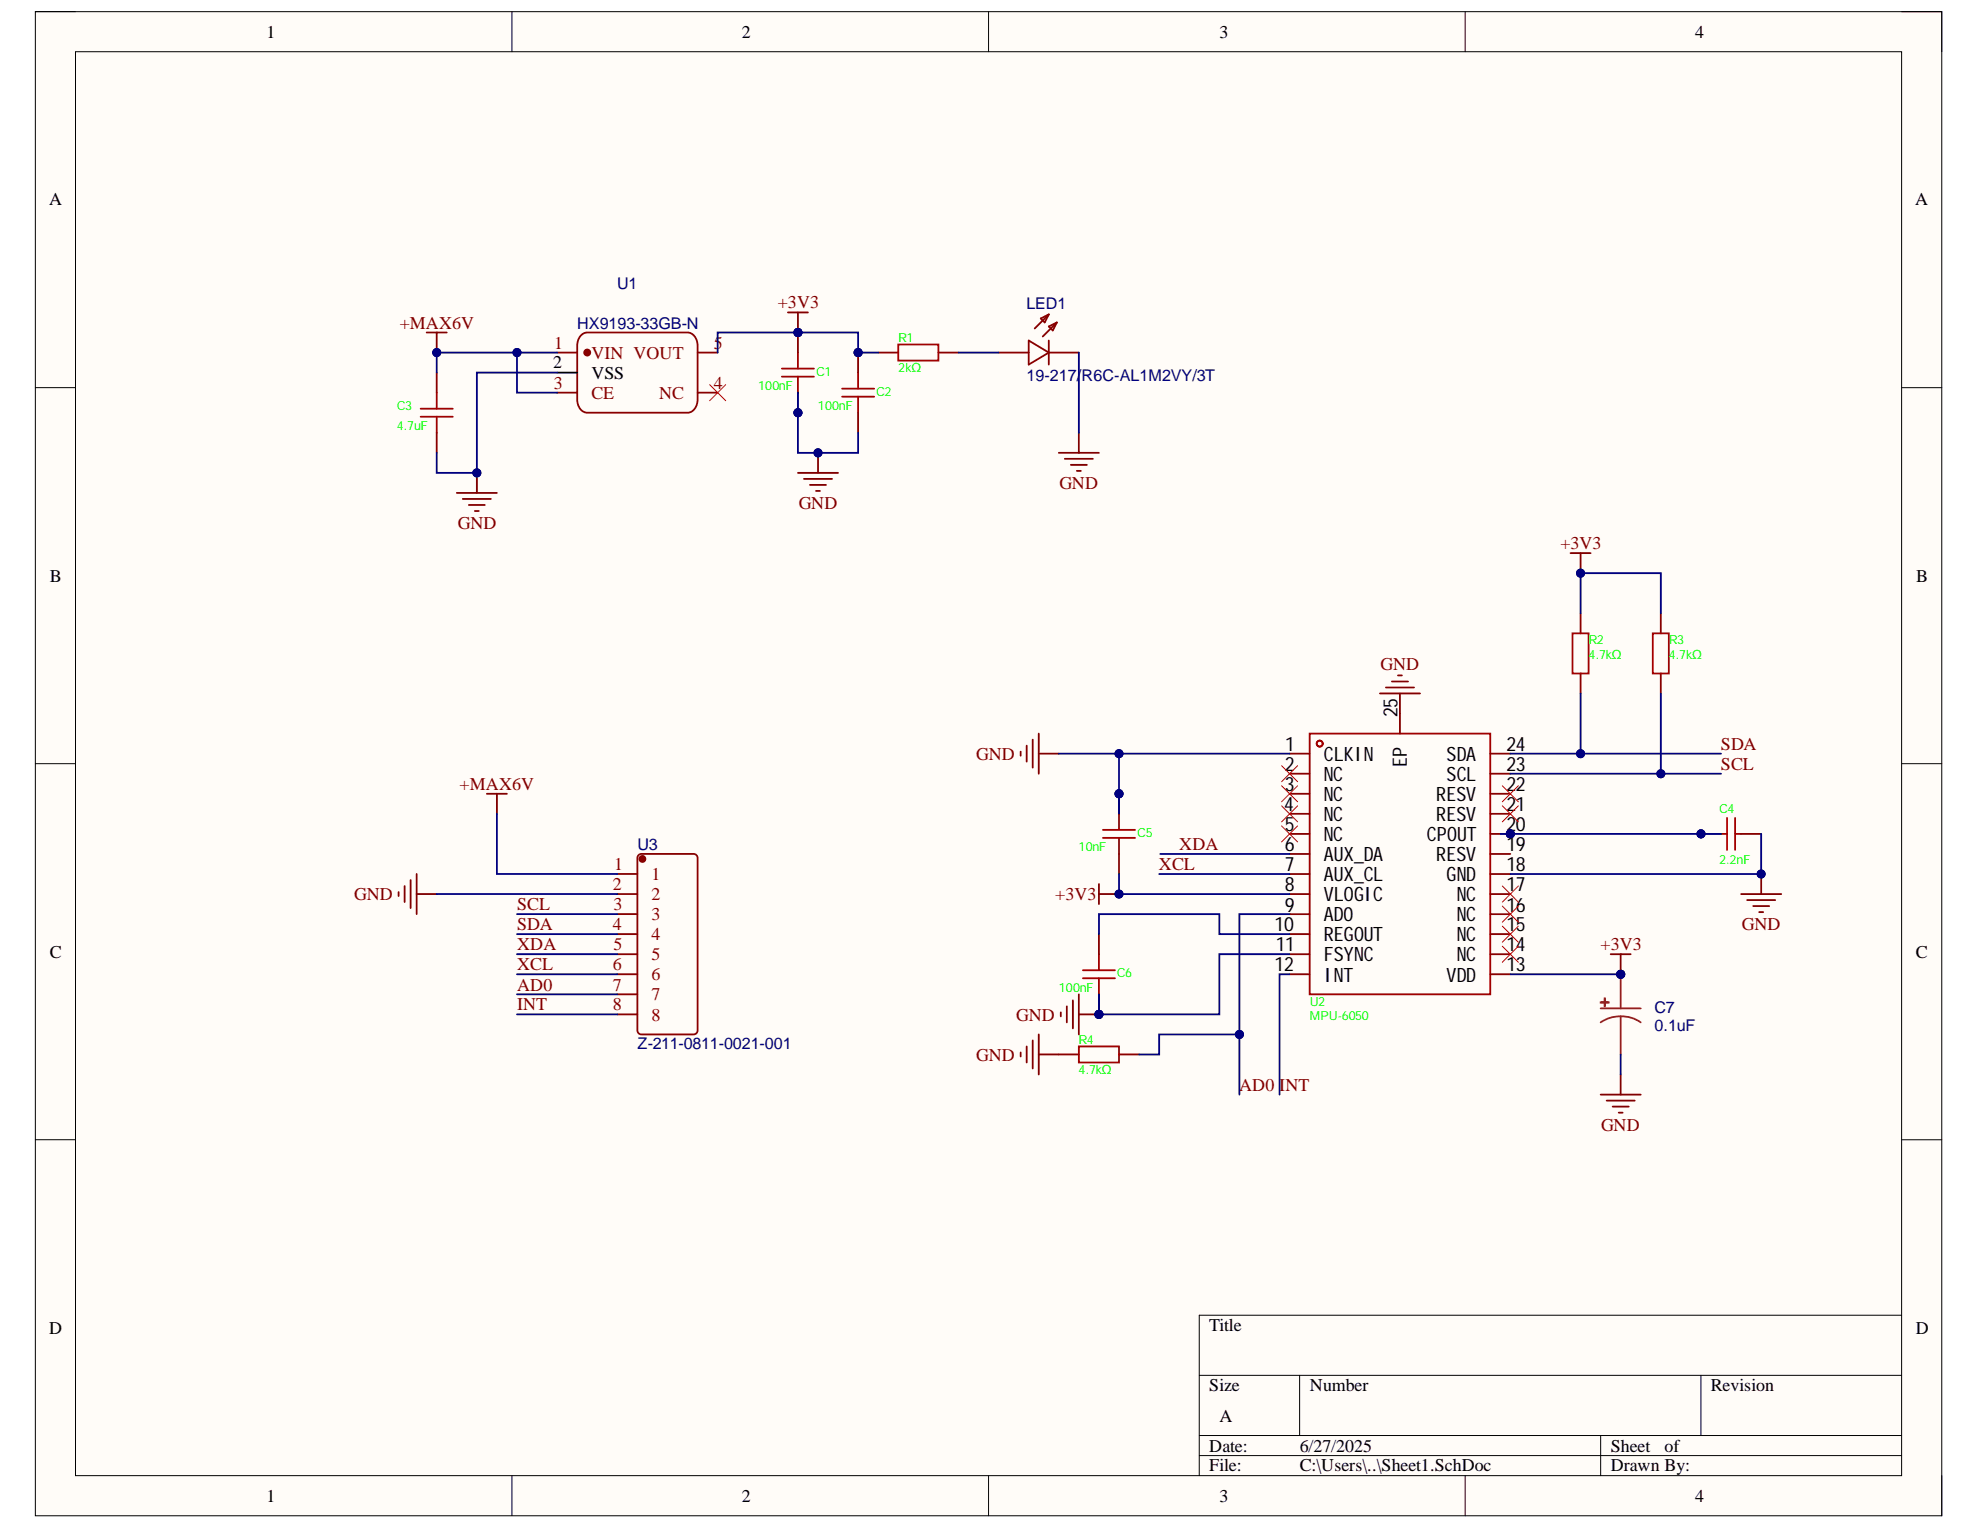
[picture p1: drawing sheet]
<svg xmlns="http://www.w3.org/2000/svg" width="279mm" height="216mm" viewBox="0 0 279 216" stroke-linecap="round" stroke-linejoin="round" font-family="sans-serif">
<defs><g id="words">
<g font-size="2.8">
<text x="197.2" y="101.2" transform="rotate(-90 197.2 101.2)">25</text>
<text x="181.4" y="106">1</text>
<text x="186.8" y="107.3">CLKIN</text>
<text x="204.1" y="107.3">SDA</text>
<text x="212.6" y="106">24</text>
<text x="181.3" y="108.8">2</text>
<text x="181.3" y="111.6">3</text>
<text x="186.8" y="110.2">NC</text>
<text x="186.8" y="113">NC</text>
<text x="198.5" y="108.2" transform="rotate(-90 198.5 108.2)">EP</text>
<text x="202.7" y="113">RESV</text>
<text x="204.1" y="110.2">SCL</text>
<text x="212.6" y="111.6">22</text>
<text x="212.6" y="108.8">23</text>
<text x="181.2" y="114.4">4</text>
<text x="181.3" y="117.3">5</text>
<text x="186.8" y="115.9">NC</text>
<text x="186.8" y="118.7">NC</text>
<text x="201.3" y="118.7">CPOUT</text>
<text x="202.7" y="115.9">RESV</text>
<text x="212.6" y="117.3">20</text>
<text x="212.6" y="114.4">21</text>
<text x="181.3" y="120.1">6</text>
<text x="181.3" y="123">7</text>
<text x="181.3" y="125.8">8</text>
<text x="186.8" y="121.5">AUX_DA</text>
<text x="186.8" y="124.3">AUX_CL</text>
<text x="202.7" y="121.5">RESV</text>
<text x="204.1" y="124.3">GND</text>
<text x="212.6" y="125.8">17</text>
<text x="212.6" y="123">18</text>
<text x="212.6" y="120.1">19</text>
<text x="179.9" y="131.4">10</text>
<text x="181.3" y="128.6">9</text>
<text x="186.8" y="127.2">VLOGIC</text>
<text x="186.8" y="130">AD0</text>
<text x="205.6" y="130">NC</text>
<text x="205.6" y="127.2">NC</text>
<text x="212.6" y="131.4">15</text>
<text x="212.6" y="128.6">16</text>
<text x="179.9" y="137.1">12</text>
<text x="180" y="134.2">11</text>
<text x="186.8" y="132.9">REGOUT</text>
<text x="186.8" y="135.6">FSYNC</text>
<text x="205.6" y="135.6">NC</text>
<text x="205.6" y="132.9">NC</text>
<text x="212.6" y="137.1">13</text>
<text x="212.6" y="134.2">14</text>
<text x="186.8" y="138.5">INT</text>
<text x="204.1" y="138.5">VDD</text>
</g>
<g font-size="2.5">
<text x="37.6" y="5.3">1</text>
<text x="104.7" y="5.3">2</text>
<text x="172.1" y="5.3">3</text>
<text x="239.2" y="5.3">4</text>
<text x="6.9" y="29">A</text>
<text x="270.2" y="29">A</text>
<text x="78" y="52">2</text>
<text x="83.5" y="53.4">VSS</text>
<text x="7" y="82.1">B</text>
<text x="270.4" y="82.1">B</text>
<text x="7" y="135.1">C</text>
<text x="270.3" y="135.1">C</text>
<text x="6.9" y="188.2">D</text>
<text x="170.6" y="187.9">Title</text>
<text x="270.3" y="188.2">D</text>
<text x="170.6" y="196.3">Size</text>
<text x="184.8" y="196.3">Number</text>
<text x="241.4" y="196.3">Revision</text>
<text x="172.1" y="200.6">A</text>
<text x="170.6" y="204.9">Date:</text>
<text x="170.6" y="207.6">File:</text>
<text x="183.4" y="204.9">6/27/2025</text>
<text x="183.4" y="207.6">C:\Users\..\Sheet1.SchDoc</text>
<text x="227.3" y="204.9">Sheet</text>
<text x="227.3" y="207.6">Drawn By:</text>
<text x="234.9" y="204.9">of</text>
<text x="37.6" y="211.9">1</text>
<text x="104.7" y="211.9">2</text>
<text x="172.1" y="211.9">3</text>
<text x="239.2" y="211.9">4</text>
</g>
<g font-size="2.5" fill="#800000">
<text x="56.4" y="46.4">+MAX6V</text>
<text x="109.8" y="43.5">+3V3</text>
<text x="112.7" y="71.8">GND</text>
<text x="149.5" y="69">GND</text>
<text x="64.6" y="74.6">GND</text>
<text x="220.2" y="77.5">+3V3</text>
<text x="194.8" y="94.5">GND</text>
<text x="137.7" y="107.2">GND</text>
<text x="242.8" y="105.8">SDA</text>
<text x="64.9" y="111.5">+MAX6V</text>
<text x="242.8" y="108.6">SCL</text>
<text x="166.4" y="119.9">XDA</text>
<text x="163.5" y="122.8">XCL</text>
<text x="50" y="127">GND</text>
<text x="73" y="128.5">SCL</text>
<text x="73" y="131.2">SDA</text>
<text x="148.9" y="127">+3V3</text>
<text x="245.8" y="131.2">GND</text>
<text x="73" y="134.1">XDA</text>
<text x="73" y="136.9">XCL</text>
<text x="225.8" y="134.1">+3V3</text>
<text x="73" y="139.8">AD0</text>
<text x="73" y="142.6">INT</text>
<text x="137.7" y="149.7">GND</text>
<text x="143.4" y="144">GND</text>
<text x="174.9" y="153.9">AD0 INT</text>
<text x="225.9" y="159.6">GND</text>
</g>
<g font-size="2.5" fill="#800">
<text x="78.2" y="49.2">1</text>
<text x="83.5" y="50.6">VIN VOUT</text>
<text x="100.7" y="49.2">5</text>
<text x="78.1" y="54.9">3</text>
<text x="83.5" y="56.3">CE</text>
<text x="93" y="56.3">NC</text>
<text x="100.7" y="54.9">4</text>
<text x="86.5" y="125.6">2</text>
<text x="86.7" y="122.8">1</text>
<text x="91.9" y="124.1">1</text>
<text x="86.5" y="131.2">4</text>
<text x="86.6" y="128.5">3</text>
<text x="91.9" y="127">2</text>
<text x="91.9" y="129.8">3</text>
<text x="86.5" y="136.9">6</text>
<text x="86.6" y="134.1">5</text>
<text x="91.9" y="132.7">4</text>
<text x="91.9" y="135.5">5</text>
<text x="86.5" y="139.8">7</text>
<text x="86.5" y="142.6">8</text>
<text x="91.9" y="138.3">6</text>
<text x="91.9" y="141.1">7</text>
<text x="91.9" y="144">8</text>
</g>
<g font-size="2.3" fill="#000080">
<text x="87.1" y="40.7">U1</text>
<text x="81.4" y="46.4">HX9193-33GB-N</text>
<text x="144.8" y="43.6">LED1</text>
<text x="144.8" y="53.8">19-217/</text>
<text x="152.6" y="53.8">R6C-AL1M2VY/3T</text>
<text x="90" y="120">U3</text>
<text x="233.5" y="142.9">C7</text>
<text x="90" y="148.1">Z-211-0811-0021-001</text>
<text x="233.5" y="145.4">0.1uF</text>
</g>
<g font-size="1.8" fill="#0f0">
<text x="115.2" y="53.1">C1</text>
<text x="126.7" y="48.3">R1</text>
<text x="126.7" y="52.5">2kΩ</text>
<text x="56" y="57.9">C3</text>
<text x="107" y="55">100nF</text>
<text x="115.4" y="57.9">100nF</text>
<text x="123.6" y="55.9">C2</text>
<text x="56" y="60.7">4.7uF</text>
<text x="224.2" y="90.9">R2</text>
<text x="224.2" y="93">4.7kΩ</text>
<text x="235.5" y="90.9">R3</text>
<text x="235.5" y="93">4.7kΩ</text>
<text x="160.5" y="118.1">C5</text>
<text x="242.6" y="114.8">C4</text>
<text x="152.2" y="120.1">10nF</text>
<text x="242.6" y="121.9">2.2nF</text>
<text x="157.6" y="137.9">C6</text>
<text x="149.4" y="140">100nF</text>
<text x="184.8" y="141.9">U2</text>
<text x="184.8" y="143.9">MPU-6050</text>
<text x="152.2" y="147.3">R4</text>
<text x="152.2" y="151.5">4.7kΩ</text>
</g>
</g></defs>
<path d="M5 1.6h269v212.3h-269z" fill-rule="evenodd" fill="#fffcf8"/>
<path d="M5 1.6h269v212.3h-269z" fill="none" stroke="#000" stroke-width=".14"/>
<path d="M10.7 7.3h257.6v200.9h-257.6z" fill-rule="evenodd" fill="#fffcf8"/>
<g fill="none" stroke="#000" stroke-width=".14">
<path d="M5 1.6h5.7M10.7 7.3h257.6v200.9h-257.6zM72.2 1.6v5.7M139.5 1.6v5.7M206.8 1.6v5.7M268.3 1.6h5.7v5.7M5 54.7h5.7M268.3 54.7h5.7M5 107.8h5.7M268.3 107.8h5.7M5 160.8h5.7M268.3 160.8h5.7"/>
<path d="M169.2 194.1h99.1M183.4 194.1v8.5M240 194.1v8.5M268.3 185.6h-99.1v22.6M72.2 208.2v5.7M139.5 208.2v5.7M169.2 202.6h99.1M169.2 205.4h99.1M206.8 208.2v5.7M225.9 202.6v5.6M274 208.2v5.7"/>
</g>
<path d="M90 120.8l.2-.2 .3-.1h7.4l.3 .1 .2 .2v.3v24.3v.3l-.2 .2-.3 .1h-7.4l-.3-.1-.2-.2-.1-.3v-24.3z" fill="none" stroke="#800" stroke-width=".25"/>
<circle cx="90.6" cy="121.2" r=".42" fill="#800"/>
<g fill="none" stroke="#800" stroke-width=".25">
<path d="M61.6 52.6v2.8M140.9 49.8h4.3M145.2 48.1l2.8 1.7-2.8 1.6zM146.9 44.9l1.1-.5-.6 1.1zM148 48.1v3.3M148 46.1l1.1-.6-.5 1.1zM148 44.4l-2 2M148 49.8h4.2M149.1 45.5l-2 2M61.6 61.1v2.8M87.1 123.3h2.8M87.1 126.2h2.8"/>
<path d="M87.1 129h2.8M87.1 131.8h2.8M87.1 134.6h2.8M87.1 137.5h2.8M87.1 140.3h2.8M87.1 143.1h2.8"/>
<circle cx="90.6" cy="121.2" r=".42"/>
</g>
<path d="M59.4 58.8h4.5M59.4 57.7h4.5M61.6 55.4v2.3M61.6 58.8v2.3" fill="none" stroke="#a00000" stroke-width=".25"/>
<circle cx="213.1" cy="117.7" r=".57" fill="#000080"/>
<circle cx="213.1" cy="117.7" r=".57" fill="none" stroke="#000080" stroke-width=".14"/>
<g fill="none" stroke="#a00000" stroke-width=".25">
<path d="M184.8 103.5h25.5v36.8h-25.5z"/>
<circle cx="186.2" cy="104.9" r=".42"/>
</g>
<g fill="none" stroke="#800" stroke-width=".25">
<path d="M182 106.3h2.8M182 109.2h2.8M182 112h2.8M182 114.8h2.8M182 117.7h2.8M210.3 117.7h2.8M182 120.5h2.8M182 123.3h2.8M182 126.2h2.8M182 129h2.8M182 131.8h2.8M182 134.6h2.8"/>
<path d="M182 137.5h2.8M210.3 120.5h2.8M210.3 123.3h2.8M210.3 126.2h2.8M210.3 129h2.8M210.3 131.8h2.8M210.3 134.6h2.8M210.3 137.5h2.8"/>
</g>
<circle cx="213.1" cy="117.7" r=".57" fill="#000080"/>
<circle cx="213.1" cy="117.7" r=".57" fill="none" stroke="#000080" stroke-width=".14"/>
<path d="M82.2 47.2l.7-.3h14.1a1.7 1.7 0 0 1 1.4 1.9v7.6a1.7 1.7 0 0 1-1.4 1.8h-14.1a1.7 1.7 0 0 1-1.5-1.8v-7.6a2.05 2.05 0 0 1 .8-1.6zM123.9 49.8h2.9M132.4 49.8h2.8M223 86.5v2.9M223 95v2.9M197.5 100.7v2.8M210.3 114.8h2.8M210.3 112h2.8M210.3 109.2h2.8M210.3 106.3h2.8" fill="none" stroke="#800" stroke-width=".25"/>
<path d="M126.8 48.6h5.6v2.3h-5.6zM221.9 89.4h2.3v5.6h-2.3z" fill="none" stroke="#a00000" stroke-width=".25"/>
<circle cx="82.9" cy="49.7" r=".43" fill="#800"/>
<g fill="none" stroke="#800" stroke-width=".25">
<path d="M78.6 49.8h2.8M78.6 55.4h2.8M98.4 49.8h2.9M98.4 55.4h2.9"/>
<circle cx="82.9" cy="49.7" r=".43"/>
</g>
<path d="M78.6 52.6h2.8" fill="none" stroke="#000" stroke-width=".25"/>
<path d="M64.5 69.6h5.6M65.3 70.4h4M66.2 71.3h2.2M67 72.1h.6M67.3 66.7v2.9" fill="none" stroke="#800000" stroke-width=".25"/>
<circle cx="67.3" cy="66.7" r=".57" fill="#000080"/>
<circle cx="67.3" cy="66.7" r=".57" fill="none" stroke="#000080" stroke-width=".14"/>
<path d="M100.1 54.3l2.3 2.2M102.4 54.3l-2.3 2.2" fill="none" stroke="#f00" stroke-width=".14"/>
<circle cx="121.1" cy="49.7" r=".57" fill="#000080"/>
<circle cx="121.1" cy="49.7" r=".57" fill="none" stroke="#000080" stroke-width=".14"/>
<path d="M118.8 56h4.6M118.8 54.8h4.6M121.1 52.6v2.2M121.1 56v2.2" fill="none" stroke="#a00000" stroke-width=".25"/>
<path d="M121.1 49.8v2.8M121.1 58.2v2.9" fill="none" stroke="#800" stroke-width=".25"/>
<circle cx="121.1" cy="49.7" r=".57" fill="#000080"/>
<circle cx="121.1" cy="49.7" r=".57" fill="none" stroke="#000080" stroke-width=".14"/>
<path d="M112.6 66.7h5.7M113.4 67.6h4M114.3 68.4h2.3M115.1 69.3h.6M115.4 63.9v2.8M149.4 63.9h5.7M150.3 64.7h3.9M151.1 65.6h2.3M152 66.4h.5M152.2 61.1v2.8" fill="none" stroke="#800000" stroke-width=".25"/>
<circle cx="115.4" cy="63.9" r=".57" fill="#000080"/>
<circle cx="115.4" cy="63.9" r=".57" fill="none" stroke="#000080" stroke-width=".14"/>
<path d="M60.2 46.9h2.8M61.6 46.9v2.9" fill="none" stroke="#800000" stroke-width=".25"/>
<circle cx="61.6" cy="49.7" r=".57" fill="#000080"/>
<circle cx="61.6" cy="49.7" r=".57" fill="none" stroke="#000080" stroke-width=".14"/>
<path d="M68.7 112h2.8M70.1 112v2.8M56.2 125.9v.5M57.1 125v2.3M57.9 124.2v3.9M58.8 123.3v5.7M58.8 126.2h2.8" fill="none" stroke="#800000" stroke-width=".25"/>
<circle cx="157.9" cy="112" r=".57" fill="#000080"/>
<circle cx="157.9" cy="112" r=".57" fill="none" stroke="#000080" stroke-width=".14"/>
<path d="M155.6 118.2h4.6M155.6 117.1h4.6M157.9 114.8v2.3M157.9 118.2v2.3" fill="none" stroke="#a00000" stroke-width=".25"/>
<path d="M157.9 112v2.8M157.9 120.5v2.8" fill="none" stroke="#800" stroke-width=".25"/>
<circle cx="157.9" cy="112" r=".57" fill="#000080"/>
<circle cx="157.9" cy="112" r=".57" fill="none" stroke="#000080" stroke-width=".14"/>
<path d="M111.2 44.1h2.8M112.6 44.1v2.8M144 106.1v.5M144.9 105.2v2.3M145.7 104.4v3.9M146.6 103.5v5.7M146.6 106.3h2.8" fill="none" stroke="#800000" stroke-width=".25"/>
<circle cx="112.6" cy="46.9" r=".57" fill="#000080"/>
<circle cx="112.6" cy="46.9" r=".57" fill="none" stroke="#000080" stroke-width=".14"/>
<path d="M155.1 124.7v2.9M155.1 126.2h2.8" fill="none" stroke="#800000" stroke-width=".25"/>
<circle cx="157.9" cy="126.2" r=".57" fill="#000080"/>
<circle cx="157.9" cy="126.2" r=".57" fill="none" stroke="#000080" stroke-width=".14"/>
<circle cx="155.1" cy="143.1" r=".57" fill="#000080"/>
<circle cx="155.1" cy="143.1" r=".57" fill="none" stroke="#000080" stroke-width=".14"/>
<path d="M152.8 138h4.5M152.8 136.9h4.5M155.1 134.6v2.3M155.1 138v2.3" fill="none" stroke="#a00000" stroke-width=".25"/>
<path d="M155.1 140.3v2.8" fill="none" stroke="#800" stroke-width=".25"/>
<circle cx="155.1" cy="143.1" r=".57" fill="#000080"/>
<circle cx="155.1" cy="143.1" r=".57" fill="none" stroke="#000080" stroke-width=".14"/>
<path d="M155.1 131.8v2.8" fill="none" stroke="#800" stroke-width=".25"/>
<path d="M180.8 108l2.3 2.3M180.8 110.9l2.3 2.2M180.8 113.7l2.3 2.3M180.8 116.5l2.3 2.3M183.1 108l-2.3 2.3M183.1 110.9l-2.3 2.2M183.1 113.7l-2.3 2.3M183.1 116.5l-2.3 2.3" fill="none" stroke="#f00" stroke-width=".14"/>
<circle cx="240" cy="117.7" r=".56" fill="#000080"/>
<circle cx="240" cy="117.7" r=".56" fill="none" stroke="#000080" stroke-width=".14"/>
<path d="M242.9 117.7h.8M243.7 115.4v4.5M244.8 115.4v4.5M244.8 117.7h.9" fill="none" stroke="#a00000" stroke-width=".25"/>
<path d="M240 117.7h2.9" fill="none" stroke="#800" stroke-width=".25"/>
<circle cx="240" cy="117.7" r=".56" fill="#000080"/>
<circle cx="240" cy="117.7" r=".56" fill="none" stroke="#000080" stroke-width=".14"/>
<path d="M245.7 117.7h2.8" fill="none" stroke="#800" stroke-width=".25"/>
<circle cx="228.7" cy="137.5" r=".56" fill="#000080"/>
<circle cx="228.7" cy="137.5" r=".56" fill="none" stroke="#000080" stroke-width=".14"/>
<path d="M228.7 137.5v4.8" fill="none" stroke="#8d2323" stroke-width=".25"/>
<circle cx="228.7" cy="137.5" r=".56" fill="#000080"/>
<circle cx="228.7" cy="137.5" r=".56" fill="none" stroke="#000080" stroke-width=".14"/>
<path d="M225.9 142.3h5.6M228.7 143.4a4.5 4.5 0 0 1 2.8 .9M228.7 143.4a4.7 4.7 0 0 0-2.8 .9M228.7 143.4v5.4" fill="none" stroke="#8d2323" stroke-width=".25"/>
<path d="M225.9 141.4l1.1 .1z" fill-rule="evenodd" fill="#8d2323"/>
<path d="M225.9 141.4l1.1 .1z" fill="none" stroke="#8d2323" stroke-width=".25"/>
<path d="M226.4 140.9l.1 1.1z" fill-rule="evenodd" fill="#8d2323"/>
<path d="M226.4 140.9l.1 1.1z" fill="none" stroke="#8d2323" stroke-width=".25"/>
<path d="M212 110.9l2.3 2.2M212 113.7l2.3 2.3M214.3 110.9l-2.3 2.2M214.3 113.7l-2.3 2.3M212 125l2.3 2.3M212 127.9l2.3 2.2M212 130.7l2.3 2.3M212 133.5l2.3 2.3M214.3 125l-2.3 2.3M214.3 127.9l-2.3 2.2M214.3 130.7l-2.3 2.3M214.3 133.5l-2.3 2.3" fill="none" stroke="#f00" stroke-width=".14"/>
<path d="M227.3 134.6h2.8M228.7 134.6v2.9" fill="none" stroke="#800000" stroke-width=".25"/>
<circle cx="228.7" cy="137.5" r=".56" fill="#000080"/>
<circle cx="228.7" cy="137.5" r=".56" fill="none" stroke="#000080" stroke-width=".14"/>
<path d="M221.6 78.1h2.9M223 78.1v2.8M225.9 154.5h5.6M226.7 155.3h4M227.6 156.2h2.2M228.4 157h.6M228.7 151.6v2.9" fill="none" stroke="#800000" stroke-width=".25"/>
<path d="M234.4 86.5v2.9M234.4 95v2.9" fill="none" stroke="#800" stroke-width=".25"/>
<path d="M233.2 89.4h2.3v5.6h-2.3z" fill="none" stroke="#a00000" stroke-width=".25"/>
<circle cx="223" cy="80.9" r=".57" fill="#000080"/>
<circle cx="223" cy="80.9" r=".57" fill="none" stroke="#000080" stroke-width=".14"/>
<path d="M194.7 97.9h5.7M195.6 97h3.9M196.4 96.2h2.3M197.3 95.3h.5M197.5 97.9v2.8M149.7 142.9v.5M150.5 142v2.3M151.4 141.2v3.9M152.2 140.3v5.7M152.2 143.1h2.9" fill="none" stroke="#800000" stroke-width=".25"/>
<path d="M149.4 148.8h2.8M157.9 148.8h2.8" fill="none" stroke="#800" stroke-width=".25"/>
<path d="M152.2 147.7h5.7v2.2h-5.7z" fill="none" stroke="#a00000" stroke-width=".25"/>
<circle cx="155.1" cy="143.1" r=".57" fill="#000080"/>
<circle cx="155.1" cy="143.1" r=".57" fill="none" stroke="#000080" stroke-width=".14"/>
<path d="M245.7 126.2h5.7M246.5 127h4M247.4 127.9h2.3M248.2 128.7h.6M248.5 123.3v2.9M144 148.5v.6M144.9 147.7v2.2M145.7 146.8v4M146.6 146v5.6M146.6 148.8h2.8" fill="none" stroke="#800000" stroke-width=".25"/>
<circle cx="248.5" cy="123.3" r=".57" fill="#000080"/>
<circle cx="248.5" cy="123.3" r=".57" fill="none" stroke="#000080" stroke-width=".14"/>
<circle cx="112.6" cy="58.2" r=".57" fill="#000080"/>
<circle cx="112.6" cy="58.2" r=".57" fill="none" stroke="#000080" stroke-width=".14"/>
<circle cx="112.6" cy="46.9" r=".57" fill="#000080"/>
<circle cx="112.6" cy="46.9" r=".57" fill="none" stroke="#000080" stroke-width=".14"/>
<path d="M110.3 53.1h4.6M110.3 52h4.6M112.6 49.8v2.2M112.6 53.1v2.3" fill="none" stroke="#a00000" stroke-width=".25"/>
<path d="M112.6 55.4v2.8" fill="none" stroke="#800" stroke-width=".25"/>
<circle cx="112.6" cy="58.2" r=".57" fill="#000080"/>
<circle cx="112.6" cy="58.2" r=".57" fill="none" stroke="#000080" stroke-width=".14"/>
<path d="M112.6 46.9v2.9" fill="none" stroke="#800" stroke-width=".25"/>
<circle cx="112.6" cy="46.9" r=".57" fill="#000080"/>
<circle cx="112.6" cy="46.9" r=".57" fill="none" stroke="#000080" stroke-width=".14"/>
<path d="M78.6 49.8h-5.6v5.6h5.6" fill="none" stroke="#000080" stroke-width=".25"/>
<circle cx="73" cy="49.7" r=".57" fill="#000080"/>
<circle cx="73" cy="49.7" r=".57" fill="none" stroke="#000080" stroke-width=".14"/>
<path d="M73 49.8h-11.4v2.8" fill="none" stroke="#000080" stroke-width=".25"/>
<circle cx="73" cy="49.7" r=".57" fill="#000080"/>
<circle cx="73" cy="49.7" r=".57" fill="none" stroke="#000080" stroke-width=".14"/>
<circle cx="61.6" cy="49.7" r=".57" fill="#000080"/>
<circle cx="61.6" cy="49.7" r=".57" fill="none" stroke="#000080" stroke-width=".14"/>
<path d="M78.6 52.6h-11.3v14.1h-5.7v-2.8" fill="none" stroke="#000080" stroke-width=".25"/>
<circle cx="67.3" cy="66.7" r=".57" fill="#000080"/>
<circle cx="67.3" cy="66.7" r=".57" fill="none" stroke="#000080" stroke-width=".14"/>
<path d="M101.3 49.8v-2.9h19.8v2.9h2.8" fill="none" stroke="#000080" stroke-width=".25"/>
<circle cx="112.6" cy="46.9" r=".57" fill="#000080"/>
<circle cx="112.6" cy="46.9" r=".57" fill="none" stroke="#000080" stroke-width=".14"/>
<circle cx="121.1" cy="49.7" r=".57" fill="#000080"/>
<circle cx="121.1" cy="49.7" r=".57" fill="none" stroke="#000080" stroke-width=".14"/>
<path d="M112.6 55.4v8.5h8.5v-2.8" fill="none" stroke="#000080" stroke-width=".25"/>
<circle cx="112.6" cy="58.2" r=".57" fill="#000080"/>
<circle cx="112.6" cy="58.2" r=".57" fill="none" stroke="#000080" stroke-width=".14"/>
<circle cx="115.4" cy="63.9" r=".57" fill="#000080"/>
<circle cx="115.4" cy="63.9" r=".57" fill="none" stroke="#000080" stroke-width=".14"/>
<path d="M135.2 49.8h5.7M152.2 49.8v11.3M70.1 114.8v8.5h17M149.4 106.3h32.6M61.6 126.2h25.5M73 131.8h14.1M73 134.6h14.1M73 137.5h14.1M73 129h14.1M73 140.3h14.1M73 143.1h14.1" fill="none" stroke="#000080" stroke-width=".25"/>
<circle cx="157.9" cy="106.3" r=".57" fill="#000080"/>
<circle cx="157.9" cy="106.3" r=".57" fill="none" stroke="#000080" stroke-width=".14"/>
<path d="M157.9 106.3v8.5" fill="none" stroke="#000080" stroke-width=".25"/>
<circle cx="157.9" cy="106.3" r=".57" fill="#000080"/>
<circle cx="157.9" cy="106.3" r=".57" fill="none" stroke="#000080" stroke-width=".14"/>
<circle cx="157.9" cy="112" r=".57" fill="#000080"/>
<circle cx="157.9" cy="112" r=".57" fill="none" stroke="#000080" stroke-width=".14"/>
<path d="M157.9 123.3v2.9h24.1" fill="none" stroke="#000080" stroke-width=".25"/>
<circle cx="157.9" cy="126.2" r=".57" fill="#000080"/>
<circle cx="157.9" cy="126.2" r=".57" fill="none" stroke="#000080" stroke-width=".14"/>
<path d="M163.6 123.3h18.4M182 129h-7.1v25.5" fill="none" stroke="#000080" stroke-width=".25"/>
<circle cx="174.9" cy="146" r=".57" fill="#000080"/>
<circle cx="174.9" cy="146" r=".57" fill="none" stroke="#000080" stroke-width=".14"/>
<path d="M155.1 131.8v-2.8h17v2.8h9.9M182 134.6h-9.9v8.5h-17v-2.8" fill="none" stroke="#000080" stroke-width=".25"/>
<circle cx="155.1" cy="143.1" r=".57" fill="#000080"/>
<circle cx="155.1" cy="143.1" r=".57" fill="none" stroke="#000080" stroke-width=".14"/>
<path d="M213.1 106.3h29.8" fill="none" stroke="#000080" stroke-width=".25"/>
<circle cx="223" cy="106.4" r=".57" fill="#000080"/>
<circle cx="223" cy="106.4" r=".57" fill="none" stroke="#000080" stroke-width=".14"/>
<path d="M213.1 109.2h29.8" fill="none" stroke="#000080" stroke-width=".25"/>
<circle cx="234.4" cy="109.2" r=".56" fill="#000080"/>
<circle cx="234.4" cy="109.2" r=".56" fill="none" stroke="#000080" stroke-width=".14"/>
<path d="M248.5 117.7v5.6h-35.4M182 137.5h-1.4v17" fill="none" stroke="#000080" stroke-width=".25"/>
<circle cx="248.5" cy="123.3" r=".57" fill="#000080"/>
<circle cx="248.5" cy="123.3" r=".57" fill="none" stroke="#000080" stroke-width=".14"/>
<path d="M213.1 137.5h15.6" fill="none" stroke="#000080" stroke-width=".25"/>
<circle cx="228.7" cy="137.5" r=".56" fill="#000080"/>
<circle cx="228.7" cy="137.5" r=".56" fill="none" stroke="#000080" stroke-width=".14"/>
<path d="M223 86.5v-5.6h11.4v5.6M228.7 148.8v2.8" fill="none" stroke="#000080" stroke-width=".25"/>
<circle cx="223" cy="80.9" r=".57" fill="#000080"/>
<circle cx="223" cy="80.9" r=".57" fill="none" stroke="#000080" stroke-width=".14"/>
<path d="M223 97.9v8.4" fill="none" stroke="#000080" stroke-width=".25"/>
<circle cx="223" cy="106.4" r=".57" fill="#000080"/>
<circle cx="223" cy="106.4" r=".57" fill="none" stroke="#000080" stroke-width=".14"/>
<path d="M234.4 97.9v11.3" fill="none" stroke="#000080" stroke-width=".25"/>
<circle cx="234.4" cy="109.2" r=".56" fill="#000080"/>
<circle cx="234.4" cy="109.2" r=".56" fill="none" stroke="#000080" stroke-width=".14"/>
<path d="M174.9 146h-11.3v2.8h-2.9" fill="none" stroke="#000080" stroke-width=".25"/>
<circle cx="174.9" cy="146" r=".57" fill="#000080"/>
<circle cx="174.9" cy="146" r=".57" fill="none" stroke="#000080" stroke-width=".14"/>
<path d="M211.7 117.7h31.2M163.7 120.5h18.3" fill="none" stroke="#000080" stroke-width=".25"/>
<circle cx="240" cy="117.7" r=".56" fill="#000080"/>
<circle cx="240" cy="117.7" r=".56" fill="none" stroke="#000080" stroke-width=".14"/>
<circle cx="213.1" cy="117.7" r=".57" fill="#000080"/>
<circle cx="213.1" cy="117.7" r=".57" fill="none" stroke="#000080" stroke-width=".14"/>
<use href="#words"/>
</svg>
